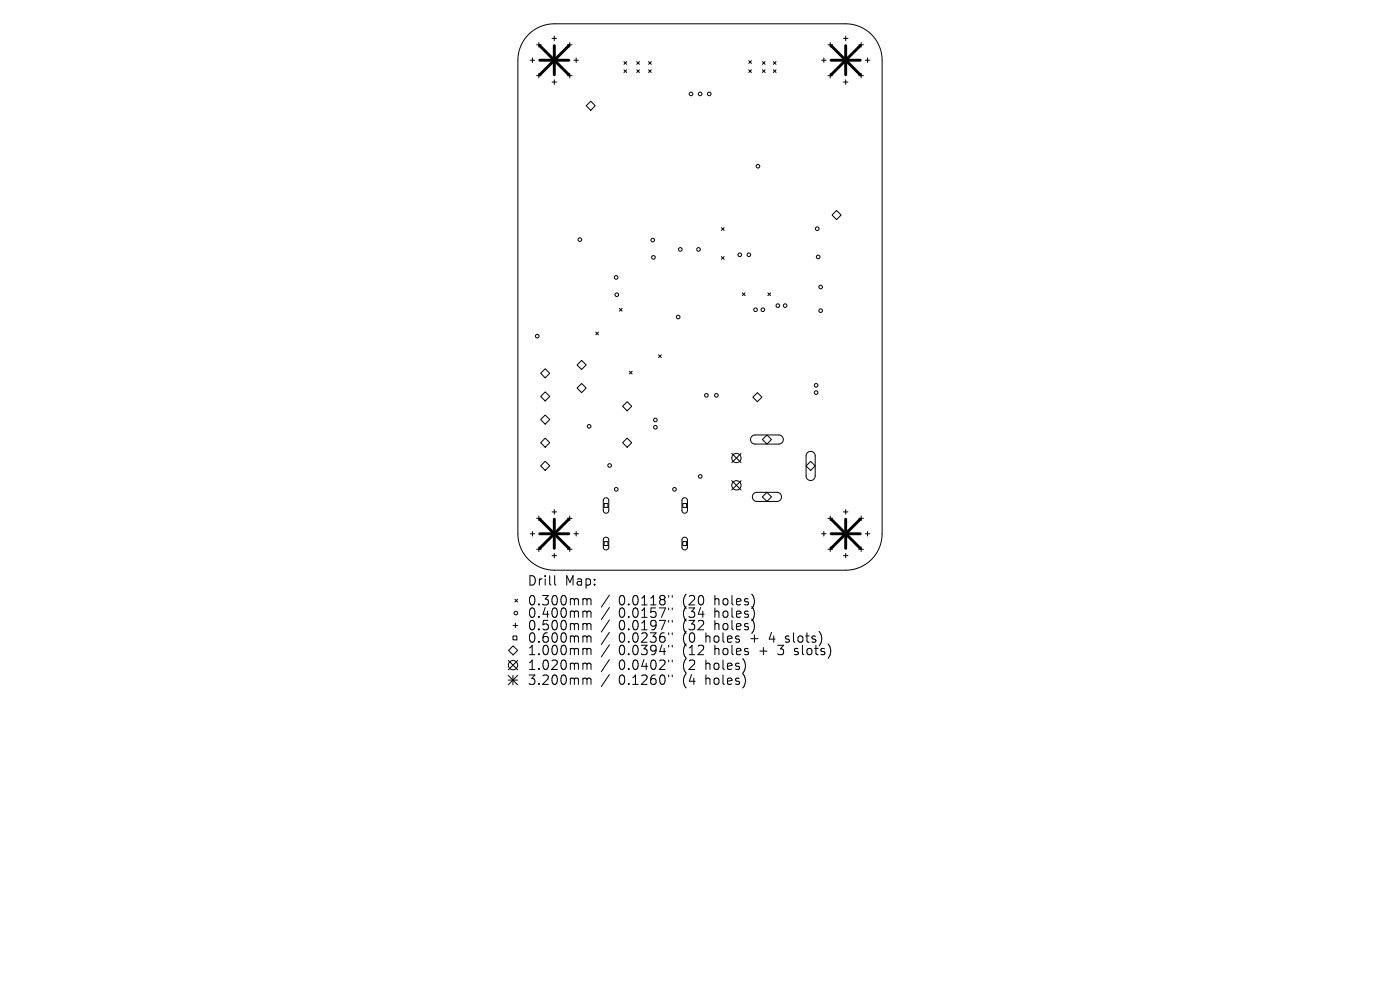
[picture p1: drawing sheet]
<svg xmlns="http://www.w3.org/2000/svg" width="297mm" height="210mm" viewBox="0 0 297 210" stroke-linecap="round" stroke-linejoin="round" font-family="sans-serif">
<defs><g id="words">
<g font-size="2.8">
<text x="111.8" y="124.5">Drill</text>
<text x="119.8" y="124.5">Map:</text>
<text x="111.8" y="128.7">0.300mm</text>
<text x="111.8" y="131.3">0.400mm</text>
<text x="131.3" y="128.7">0.0118&quot;</text>
<text x="131.3" y="131.3">0.0157&quot;</text>
<text x="145" y="128.7">(20</text>
<text x="145" y="131.3">(34</text>
<text x="151.9" y="128.7">holes)</text>
<text x="151.9" y="131.3">holes)</text>
<text x="111.8" y="134">0.500mm</text>
<text x="111.8" y="136.6">0.600mm</text>
<text x="131.3" y="134">0.0197&quot;</text>
<text x="131.3" y="136.6">0.0236&quot;</text>
<text x="145" y="134">(32</text>
<text x="145" y="136.6">(0</text>
<text x="150" y="136.6">holes</text>
<text x="151.9" y="134">holes)</text>
<text x="159.7" y="136.6">+</text>
<text x="163.9" y="136.6">4</text>
<text x="167.5" y="136.6">slots)</text>
<text x="111.8" y="139.3">1.000mm</text>
<text x="111.8" y="142.4">1.020mm</text>
<text x="131.3" y="139.3">0.0394&quot;</text>
<text x="131.3" y="142.4">0.0402&quot;</text>
<text x="145" y="139.3">(12</text>
<text x="145" y="142.4">(2</text>
<text x="150" y="142.4">holes)</text>
<text x="151.9" y="139.3">holes</text>
<text x="161.6" y="139.3">+</text>
<text x="165.8" y="139.3">3</text>
<text x="169.4" y="139.3">slots)</text>
<text x="111.8" y="145.6">3.200mm</text>
<text x="131.3" y="145.6">0.1260&quot;</text>
<text x="145" y="145.6">(4</text>
<text x="150" y="145.6">holes)</text>
</g>
</g></defs>
<g fill="none" stroke="#000" stroke-width=".21">
<path d="M112.1 7.3a7.7 7.7 0 0 1 5.5-2.3h61.8a7.7 7.7 0 0 1 7.7 7.8v100.4a7.7 7.7 0 0 1-7.7 7.8h-61.8a7.7 7.7 0 0 1-7.7-7.8v-100.4a7.7 7.7 0 0 1 2.2-5.5zM112.5 12.8h.9M113 12.3v1M113.8 9.5h1M113.8 16.1h1M114.3 9v1M114.3 15.6v.9M117.1 8.1h1M117.1 17.4h1M117.6 7.7v.9M117.6 16.9v1M120.4 9.5h1"/>
<path d="M120.4 16.1h1M120.9 9v1M120.9 15.6v.9M121.7 12.8h1M122.2 12.3v1M132.4 13.1l.6 .5M132.4 14.8l.6 .6M133 13.1l-.6 .5M133 14.8l-.6 .6M135.1 13.1l.6 .5M135.1 14.8l.6 .6M135.7 13.1l-.6 .5"/>
<path d="M135.7 14.8l-.6 .6M137.6 13.1l.6 .5M137.6 14.8l.6 .6M138.2 13.1l-.6 .5M138.2 14.8l-.6 .6M158.8 12.9l.6 .6M158.8 14.8l.6 .6M159.4 12.9l-.6 .6M159.4 14.8l-.6 .6M161.7 13.1l.6 .5M161.7 14.8l.6 .6M162.3 13.1l-.6 .5"/>
<path d="M162.3 14.8l-.6 .6M164.1 13.1l.5 .5M164.1 14.8l.5 .6M164.6 13.1l-.5 .5M164.6 14.8l-.5 .6M174.3 12.8h1M174.8 12.3v1M175.6 9.5h1M175.6 16.1h1M176.1 9v1M176.1 15.6v.9M178.9 8.1h1"/>
<path d="M178.9 17.4h1M179.4 7.7v.9M179.4 16.9v1M182.2 9.5h1M182.2 16.1h1M182.7 9v1M182.7 15.6v.9M183.6 12.8h.9M184 12.3v1M124.4 22.4l.9-.9 1 .9-1 1zM153 48.3l.6 .6M153 54.4l.6 .6"/>
<path d="M153.6 48.3l-.6 .6M153.6 54.4l-.6 .6M176.5 45.6l1-.9 .9 .9-.9 1zM115.7 78.2l.9 1-.9 1-1-1zM122.4 77.4l1-1 1 1-1 1zM126.4 70.4l.6 .6M127 70.4l-.6 .6M131.4 65.4l.6 .6M132 65.4l-.6 .6M133.5 78.7l.6 .6M134.1 78.7l-.6 .6M139.7 75.3l.6 .5"/>
<path d="M140.3 75.3l-.6 .5M157.5 62.1l.6 .6M158.1 62.1l-.6 .6M162.9 62.1l.6 .6M163.5 62.1l-.6 .6M114.7 84.1l1-1 .9 1-.9 1zM114.7 93.9l1-1 .9 1-.9 1zM114.7 98.8l1-.9 .9 .9-.9 1zM115.7 88l.9 1-.9 1-1-1zM122.4 82.3l1-.9 1 .9-1 1zM132.1 86.2l.9-1 1 1-1 .9zM132.1 93.9l.9-1 1 1-1 1z"/>
<path d="M155.2 96.2l2 1.9M157.2 96.2l-2 1.9M159.5 92.6l.6-.3h5.1a.97 .97 0 0 1 1 .9 .97 .97 0 0 1-1 1h-5a.97 .97 0 0 1-.9-.6 .97 .97 0 0 1 .2-1zM159.7 84.3l1-1 .9 1-.9 .9zM161.7 93.2l1-.9 1 .9-1 1zM171 98.8l1-.9 .9 .9-.9 1zM171.3 96a.97 .97 0 0 1 1-.2 .97 .97 0 0 1 .6 .9v4.3a.97 .97 0 0 1-.9 .9 .97 .97 0 0 1-1-.9v-4.4zM112.5 113.2h.9M113 112.7v1M113.8 110h1M113.8 116.5h1M114.3 109.5v.9"/>
<path d="M114.3 116v1M117.1 108.6h1M117.1 117.9h1M117.6 108.1v1M117.6 117.4v.9M120.4 110h1M120.4 116.5h1M120.9 109.5v.9M120.9 116v1M121.7 113.2h1M122.2 112.7v1M128.2 106.8h.8v.8h-.8z"/>
<path d="M128.2 114.9h.8v.8h-.8zM128.2 105.8l.5-.2 .4 .5v2.3l-.4 .5-.5-.1-.2-.4v-2.3zM128.2 114.1l.5-.1 .4 .4v1.8l-.4 .4h-.5l-.2-.4v-1.7zM144.8 105.8l.6-.2 .4 .5v2.3l-.4 .5-.5-.1-.2-.4v-2.3zM144.8 114.1l.6-.1 .4 .4v1.8l-.4 .4h-.5l-.2-.4v-1.7zM144.8 106.8h.9v.8h-.9zM144.8 114.9h.9v.8h-.9zM155.2 102l2 1.9M157.2 102l-2 1.9M159.9 104.7l.6-.3h4.3a.97 .97 0 0 1 1 1 .97 .97 0 0 1-1 1h-4.2a.97 .97 0 0 1-.9-.6 .97 .97 0 0 1 .2-1.1zM161.7 105.4l1-1 1 1-1 1zM174.3 113.2h1"/>
<path d="M174.8 112.7v1M175.6 110h1M175.6 116.5h1M176.1 109.5v.9M176.1 116v1M178.9 108.6h1M178.9 117.9h1M179.4 108.1v1M179.4 117.4v.9M182.2 110h1M182.2 116.5h1M182.7 109.5v.9"/>
<path d="M182.7 116v1M183.6 113.2h.9M184 112.7v1M108.8 134.9h.8v.8h-.8zM108.9 137l.9 1-.9 .9-1-.9zM108.9 132.7h.9M109.2 127.1l.6 .6M109.3 132.2v1M109.8 127.1l-.6 .6M117.7 122.1v1.7l.2 .3M123.9 127h.3l.3 .3M123.9 129.6h.3l.3 .3"/>
<path d="M123.9 132.3h.3l.3 .3M123.9 134.9h.3l.3 .3M123.9 137.5h.3l.3 .3M124.5 127.3l.3-.3 .5 .1 .1 1.2M124.5 127.3v1M124.5 129.9v1.1M124.5 132.6v1M124.5 135.2v1M124.5 137.8v1.1M124.5 129.9l.3-.3 .5 .1 .1 1.3M124.5 132.6l.3-.3 .5 .1 .1 1.2M124.5 135.2l.3-.3 .5 .1 .1 1.2"/>
<path d="M124.5 137.8l.3-.3 .5 .1 .1 1.3M129.3 126.2l-1.7 2.6M129.3 128.9l-1.7 2.5M129.3 131.5l-1.7 2.6M129.3 134.1l-1.7 2.6M129.3 136.8l-1.7 2.6M129.3 139.9l-1.7 2.6M141.9 126.3v.4M141.9 129v.3M141.9 131.6v.4M141.9 134.2v.4M141.9 136.9v.4"/>
<path d="M142.6 126.3v.4M142.6 129v.3M142.6 131.6v.4M142.6 134.2v.4M142.6 136.9v.4M166.6 136.1l.2 .1M166.7 135v.5M168.5 138.8l.2 .1M107.8 143.3l2 2M107.8 144.3h2M107.8 140.1l2 2M108.8 143.3v2"/>
<path d="M109.8 140.1l-2 2M109.8 143.3l-2 2M123.9 140.7l.5 .1 .1 .2M123.9 143.8h.3l.3 .3M124.5 141v1M124.5 144.1v1.1M124.5 141l.3-.3 .5 .1 .1 1.2M124.5 144.1l.3-.3 .5 .1 .1 1.3M129.3 143.1l-1.7 2.6M141.9 140v.4M141.9 143.2v.4M142.6 140v.4"/>
<path d="M142.6 143.2v.4"/>
<circle cx="146.6" cy="19.9" r=".39"/>
<circle cx="148.5" cy="19.9" r=".39"/>
<circle cx="150.5" cy="19.9" r=".39"/>
<circle cx="160.8" cy="35.3" r=".39"/>
<circle cx="123" cy="50.8" r=".39"/>
<circle cx="130.7" cy="58.8" r=".39"/>
<circle cx="138.5" cy="50.9" r=".39"/>
<circle cx="138.6" cy="54.6" r=".39"/>
<circle cx="144.3" cy="52.9" r=".39"/>
<circle cx="148.2" cy="52.9" r=".39"/>
<circle cx="156.9" cy="54" r=".39"/>
<circle cx="158.9" cy="54" r=".39"/>
<circle cx="173.4" cy="48.5" r=".39"/>
<circle cx="173.6" cy="54.5" r=".39"/>
<circle cx="114" cy="71.3" r=".39"/>
<circle cx="130.8" cy="62.5" r=".39"/>
<circle cx="143.9" cy="67.3" r=".39"/>
<circle cx="160.3" cy="65.7" r=".39"/>
<circle cx="161.8" cy="65.7" r=".39"/>
<circle cx="165" cy="64.8" r=".39"/>
<circle cx="166.6" cy="64.8" r=".39"/>
<circle cx="174.1" cy="60.9" r=".39"/>
<circle cx="174.1" cy="65.9" r=".39"/>
<circle cx="125" cy="90.4" r=".39"/>
<circle cx="129.3" cy="98.7" r=".39"/>
<circle cx="139" cy="89.1" r=".39"/>
<circle cx="139" cy="90.6" r=".39"/>
<circle cx="149.9" cy="83.9" r=".39"/>
<circle cx="152" cy="83.9" r=".39"/>
<circle cx="156.2" cy="97.2" r=".99"/>
<circle cx="173.1" cy="83.3" r=".39"/>
<circle cx="173.1" cy="81.7" r=".39"/>
<circle cx="130.7" cy="103.8" r=".39"/>
<circle cx="143.1" cy="103.8" r=".39"/>
<circle cx="148.5" cy="101.1" r=".39"/>
<circle cx="156.2" cy="103" r=".99"/>
<circle cx="109.4" cy="130" r=".39"/>
<circle cx="108.8" cy="141.1" r=".99"/>
</g>
<g fill="none" stroke="#000" stroke-width=".62">
<path d="M114.5 9.7l6.2 6.2M114.5 12.8h6.2M117.6 9.7v6.2M120.7 9.7l-6.2 6.2M176.3 12.8h6.2M176.3 9.7l6.2 6.2M179.4 9.7v6.2M182.5 9.7l-6.2 6.2M114.5 110.1l6.2 6.2M114.5 113.2h6.2M117.6 110.1v6.2M120.7 110.1l-6.2 6.2"/>
<path d="M176.3 113.2h6.2M176.3 110.1l6.2 6.2M179.4 110.1v6.2M182.5 110.1l-6.2 6.2"/>
</g>
<use href="#words"/>
</svg>
